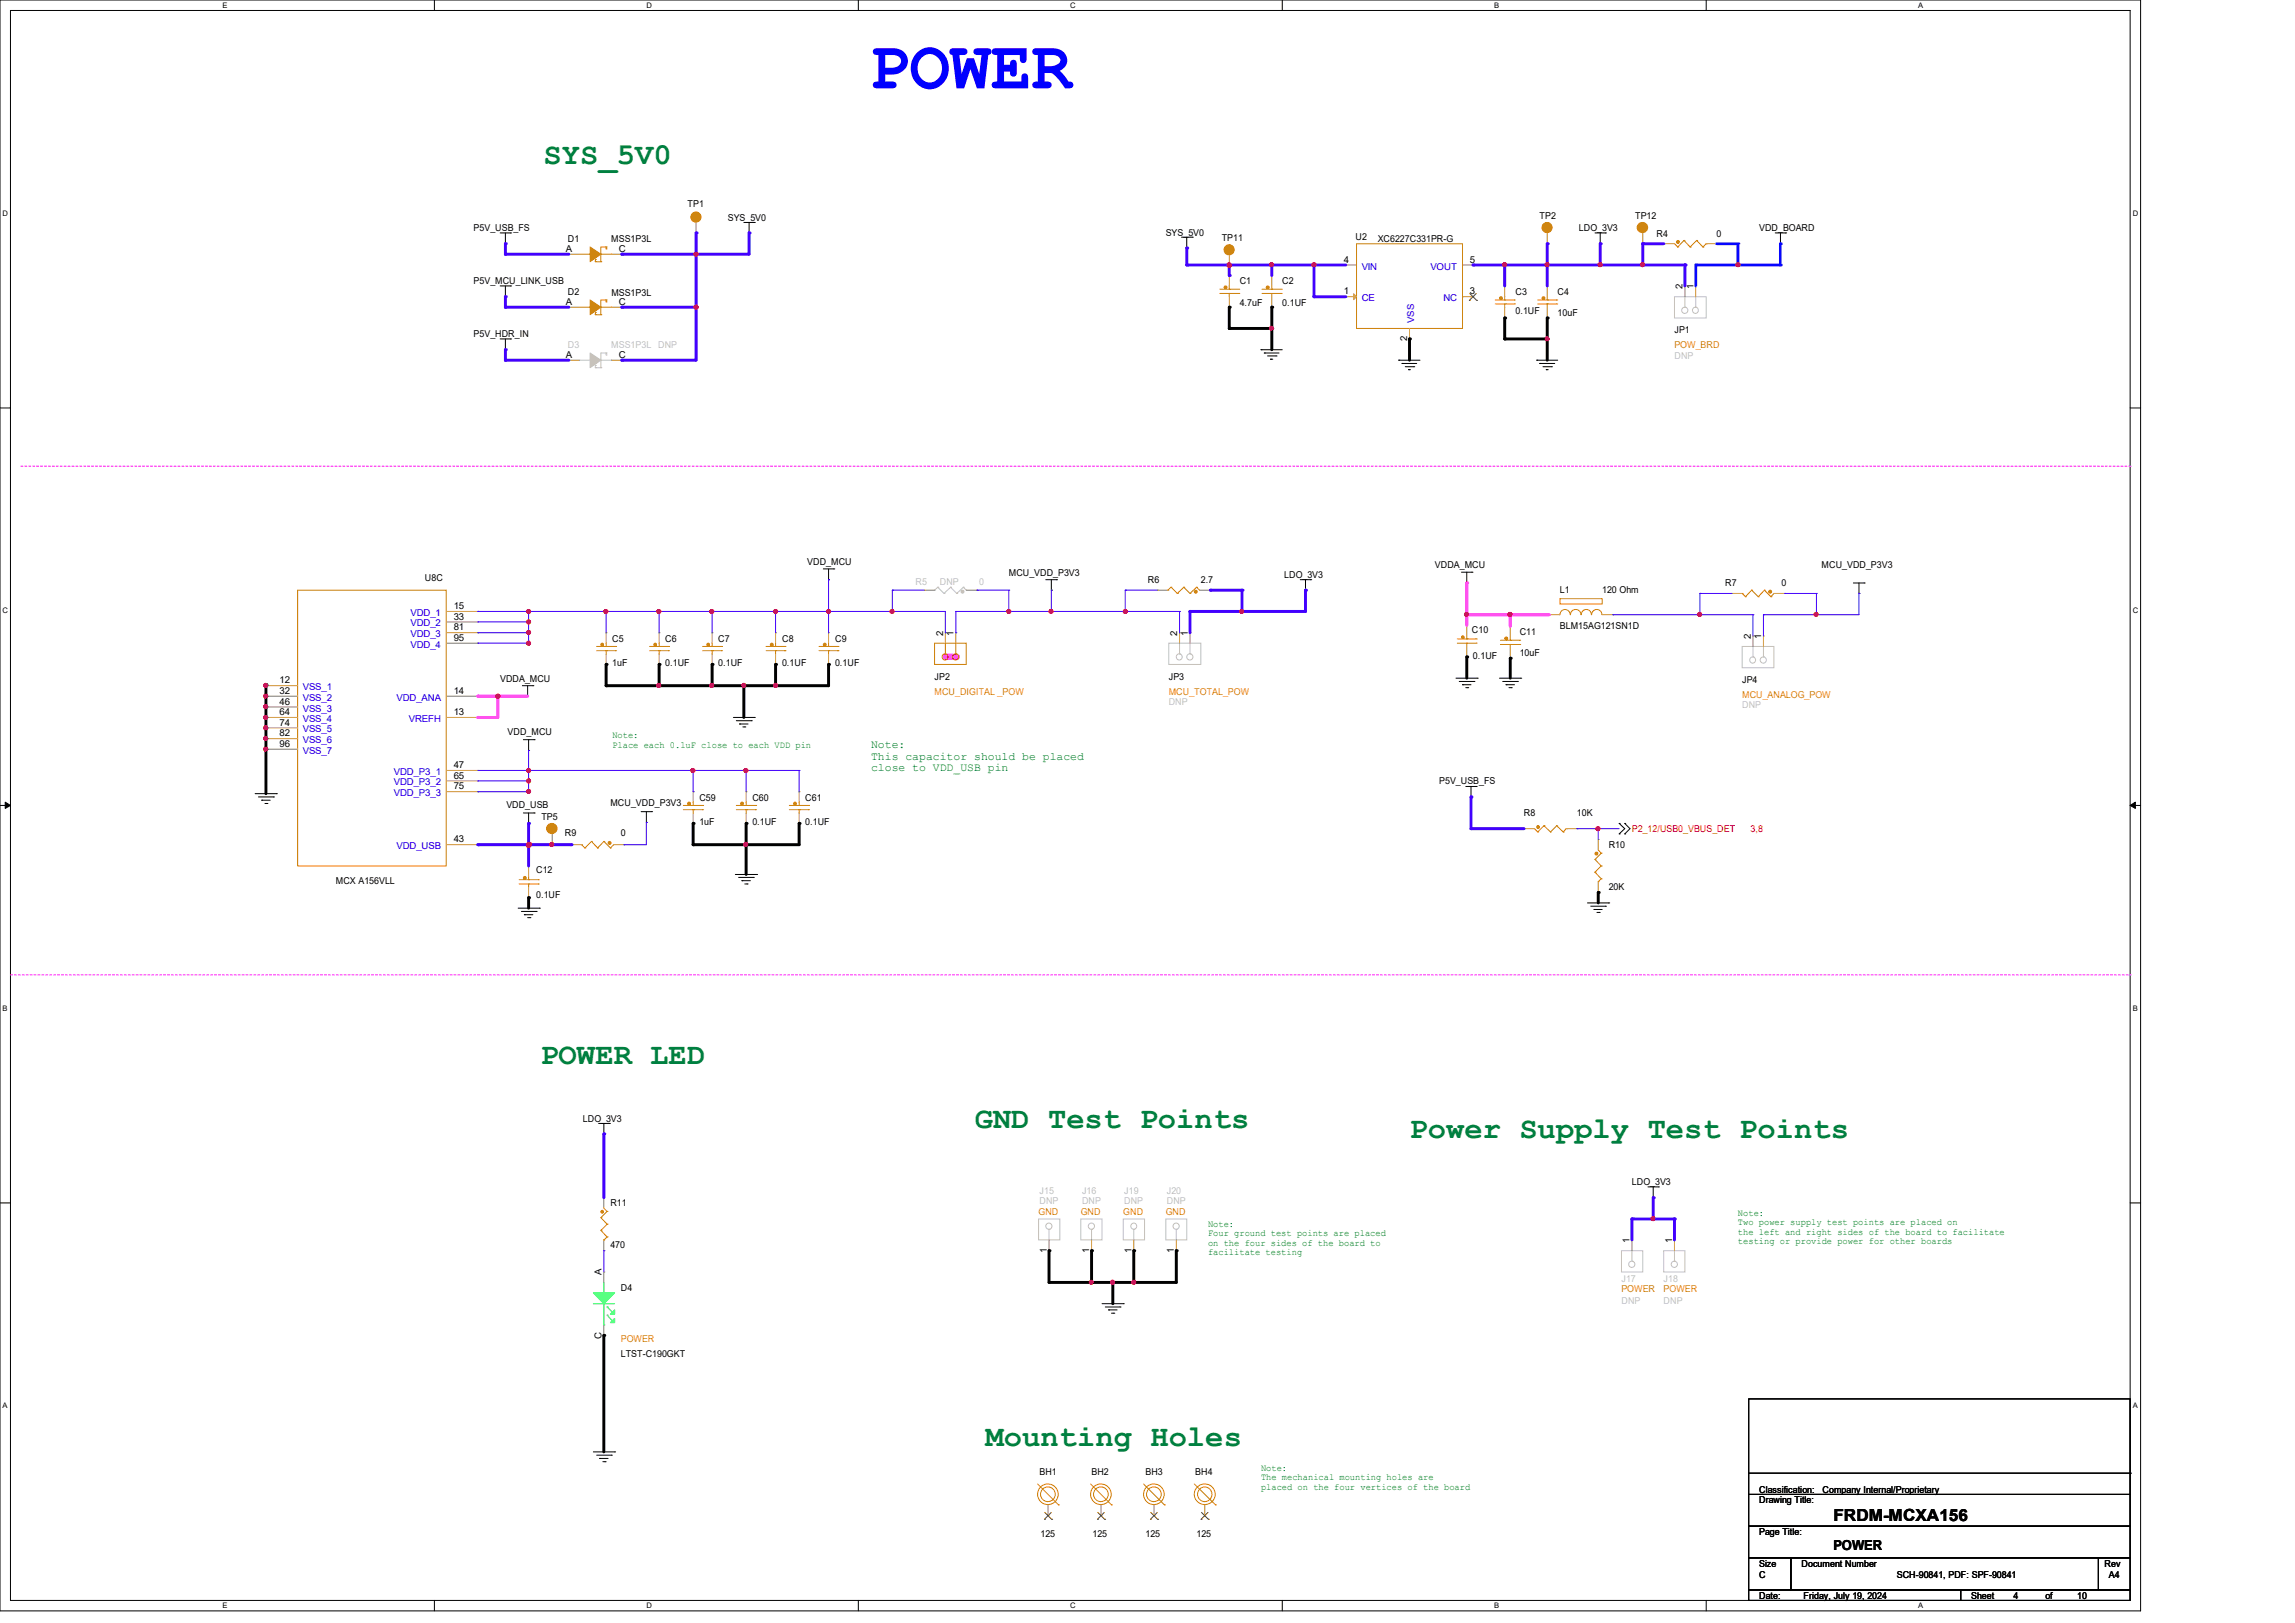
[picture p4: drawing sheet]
<svg xmlns="http://www.w3.org/2000/svg" width="297mm" height="210mm" viewBox="0 0 297 210" stroke-linecap="round" stroke-linejoin="round" font-family="sans-serif">
<defs><g id="words">
<text font-size="8.8" fill="#00f" x="112.4" y="11.4">POWER</text>
<g font-size="3.9" fill="#008040">
<text x="70.4" y="21.3">SYS_5V0</text>
<text x="69.9" y="137.7">POWER LED</text>
<text x="126.2" y="145.9">GND Test Points</text>
<text x="182.4" y="147.3">Power Supply Test Points</text>
<text x="127.6" y="187.1">Mounting Holes</text>
</g>
<text font-size="2.2" x="237.3" y="196.8">FRDM-MCXA156</text>
<text font-size="1.8" x="237.3" y="200.5">POWER</text>
<g font-size="1.5" fill="#008000">
<text x="112.7" y="96.8">Note:</text>
<text x="112.7" y="98.3">This capacitor should be placed</text>
<text x="112.7" y="99.8">close to VDD_USB pin</text>
</g>
<g font-size="1.2">
<text x="61.3" y="29.9">P5V_USB_FS</text>
<text x="89" y="26.8">TP1</text>
<text x="94.2" y="28.6">SYS_5V0</text>
<text x="199.3" y="28.3">TP2</text>
<text x="204.3" y="29.9">LDO_3V3</text>
<text x="211.6" y="28.3">TP12</text>
<text x="227.7" y="29.9">VDD_BOARD</text>
<text x="73.2" y="32.6">A</text>
<text x="73.5" y="31.3">D1</text>
<text x="79.1" y="31.3">MSS1P3L</text>
<text x="80.1" y="32.6">C</text>
<text x="150.9" y="30.5">SYS_5V0</text>
<text x="158.1" y="31.2">TP11</text>
<text x="173.9" y="34">4</text>
<text x="175.4" y="31">U2</text>
<text x="178.3" y="31.3">XC6227C331PR-G</text>
<text x="190.2" y="34">5</text>
<text x="214.4" y="30.6">R4</text>
<text x="222.2" y="30.6">0</text>
<text x="61.3" y="36.8">P5V_MCU_LINK_USB</text>
<text x="73.2" y="39.5">A</text>
<text x="73.5" y="38.1">D2</text>
<text x="79.1" y="38.3">MSS1P3L</text>
<text x="80.1" y="39.5">C</text>
<text x="160.4" y="36.8">C1</text>
<text x="160.4" y="39.5">4.7uF</text>
<text x="165.9" y="36.8">C2</text>
<text x="165.9" y="39.5">0.1UF</text>
<text x="173.9" y="38.1">1</text>
<text x="190.2" y="38.1">3</text>
<text x="196.1" y="38.1">C3</text>
<text x="196.1" y="40.6">0.1UF</text>
<text x="201.6" y="38.1">C4</text>
<text x="201.6" y="40.9">10uF</text>
<text x="217.8" y="37.4" transform="rotate(-90 217.8 37.4)">2</text>
<text x="219.2" y="37.4" transform="rotate(-90 219.2 37.4)">1</text>
<text x="61.3" y="43.6">P5V_HDR_IN</text>
<text x="73.2" y="46.3">A</text>
<text x="80.1" y="46.3">C</text>
<text x="182.1" y="44.2" transform="rotate(-90 182.1 44.2)">2</text>
<text x="216.7" y="43.1">JP1</text>
<text x="55" y="75.2">U8C</text>
<text x="104.5" y="73.2">VDD_MCU</text>
<text x="130.6" y="74.5">MCU_VDD_P3V3</text>
<text x="148.5" y="75.5">R6</text>
<text x="155.4" y="75.5">2.7</text>
<text x="166.2" y="74.8">LDO_3V3</text>
<text x="185.7" y="73.5">VDDA_MCU</text>
<text x="201.9" y="76.7">L1</text>
<text x="207.3" y="76.7">120 Ohm</text>
<text x="223.3" y="75.9">R7</text>
<text x="230.5" y="75.9">0</text>
<text x="235.7" y="73.5">MCU_VDD_P3V3</text>
<text x="58.7" y="78.8">15</text>
<text x="58.7" y="80.2">33</text>
<text x="58.7" y="81.6">81</text>
<text x="58.7" y="82.9">95</text>
<text x="79.2" y="83">C5</text>
<text x="86.1" y="83">C6</text>
<text x="93" y="83">C7</text>
<text x="101.2" y="83">C8</text>
<text x="108.1" y="83">C9</text>
<text x="122" y="82.3" transform="rotate(-90 122 82.3)">2</text>
<text x="123.4" y="82.3" transform="rotate(-90 123.4 82.3)">1</text>
<text x="152.4" y="82.3" transform="rotate(-90 152.4 82.3)">2</text>
<text x="153.7" y="82.3" transform="rotate(-90 153.7 82.3)">1</text>
<text x="190.5" y="81.9">C10</text>
<text x="196.7" y="82.2">C11</text>
<text x="201.9" y="81.4">BLM15AG121SN1D</text>
<text x="226.6" y="82.7" transform="rotate(-90 226.6 82.7)">2</text>
<text x="227.9" y="82.7" transform="rotate(-90 227.9 82.7)">1</text>
<text x="36.2" y="88.4">12</text>
<text x="36.2" y="89.8">32</text>
<text x="58.7" y="89.8">14</text>
<text x="64.7" y="88.2">VDDA_MCU</text>
<text x="79.2" y="86.1">1uF</text>
<text x="86.1" y="86.1">0.1UF</text>
<text x="93" y="86.1">0.1UF</text>
<text x="101.2" y="86.1">0.1UF</text>
<text x="108.1" y="86.1">0.1UF</text>
<text x="120.9" y="88">JP2</text>
<text x="151.3" y="88">JP3</text>
<text x="190.6" y="85.2">0.1UF</text>
<text x="196.7" y="84.9">10uF</text>
<text x="225.5" y="88.3">JP4</text>
<text x="36.2" y="91.2">46</text>
<text x="36.2" y="92.5">64</text>
<text x="36.2" y="93.9">74</text>
<text x="36.2" y="95.3">82</text>
<text x="58.7" y="92.5">13</text>
<text x="65.7" y="95.1">VDD_MCU</text>
<text x="36.2" y="96.6">96</text>
<text x="58.7" y="99.4">47</text>
<text x="58.7" y="100.8">65</text>
<text x="186.3" y="101.5">P5V_USB_FS</text>
<text x="58.7" y="102.1">75</text>
<text x="65.5" y="104.6">VDD_USB</text>
<text x="70.1" y="106">TP5</text>
<text x="79" y="104.3">MCU_VDD_P3V3</text>
<text x="90.5" y="103.6">C59</text>
<text x="90.5" y="106.7">1uF</text>
<text x="97.4" y="103.6">C60</text>
<text x="97.4" y="106.7">0.1UF</text>
<text x="104.2" y="103.6">C61</text>
<text x="104.2" y="106.7">0.1UF</text>
<text x="197.2" y="105.6">R8</text>
<text x="204.1" y="105.6">10K</text>
<text x="58.7" y="109">43</text>
<text x="69.4" y="113">C12</text>
<text x="73.1" y="108.1">R9</text>
<text x="80.3" y="108.1">0</text>
<text x="208.2" y="109.8">R10</text>
<text x="43.5" y="114.4">MCX A156VLL</text>
<text x="69.4" y="116.2">0.1UF</text>
<text x="208.2" y="115.2">20K</text>
<text x="75.4" y="145.2">LDO_3V3</text>
<text x="79" y="156">R11</text>
<text x="211.2" y="153.4">LDO_3V3</text>
<text x="79" y="161.5">470</text>
<text x="210.9" y="160.9" transform="rotate(-90 210.9 160.9)">1</text>
<text x="216.4" y="160.9" transform="rotate(-90 216.4 160.9)">1</text>
<text x="77.9" y="165" transform="rotate(-90 77.9 165)">A</text>
<text x="80.3" y="167.1">D4</text>
<text x="135.5" y="162.1" transform="rotate(-90 135.5 162.1)">1</text>
<text x="141" y="162.1" transform="rotate(-90 141 162.1)">1</text>
<text x="146.4" y="162.1" transform="rotate(-90 146.4 162.1)">1</text>
<text x="151.9" y="162.1" transform="rotate(-90 151.9 162.1)">1</text>
<text x="77.9" y="173.3" transform="rotate(-90 77.9 173.3)">C</text>
<text x="80.3" y="175.6">LTST-C190GKT</text>
<text x="134.5" y="190.8">BH1</text>
<text x="141.3" y="190.8">BH2</text>
<text x="148.2" y="190.8">BH3</text>
<text x="154.7" y="190.8">BH4</text>
<text x="227.7" y="194.5">Drawing Title:</text>
<text x="227.7" y="193.2">Classification:</text>
<text x="235.9" y="193.2">Company Internal/Proprietary</text>
<text x="134.7" y="198.9">125</text>
<text x="141.4" y="198.9">125</text>
<text x="148.2" y="198.9">125</text>
<text x="154.9" y="198.9">125</text>
<text x="227.7" y="202.7">Size</text>
<text x="227.7" y="198.6">Page Title:</text>
<text x="233.2" y="202.7">Document Number</text>
<text x="272.4" y="202.7">Rev</text>
<text x="227.7" y="206.9">Date:</text>
<text x="227.7" y="204.1">C</text>
<text x="233.4" y="206.9">Friday, July 19, 2024</text>
<text x="245.5" y="204.1">SCH-90841, PDF: SPF-90841</text>
<text x="255.1" y="206.9">Sheet</text>
<text x="260.6" y="206.9">4</text>
<text x="264.7" y="206.9">of</text>
<text x="268.8" y="206.9">10</text>
<text x="272.9" y="204.1">A4</text>
</g>
<g font-size="1.2" fill="#00c">
<text x="176.2" y="34.9">VIN</text>
<text x="185.1" y="34.9">VOUT</text>
<text x="176.2" y="39">CE</text>
<text x="183" y="41.8" transform="rotate(-90 183 41.8)">VSS</text>
<text x="186.8" y="39">NC</text>
<text x="53.1" y="79.7">VDD_1</text>
<text x="53.1" y="81.1">VDD_2</text>
<text x="53.1" y="82.5">VDD_3</text>
<text x="53.1" y="83.8">VDD_4</text>
<text x="39.2" y="89.3">VSS_1</text>
<text x="39.2" y="90.7">VSS_2</text>
<text x="39.2" y="92.1">VSS_3</text>
<text x="39.2" y="93.4">VSS_4</text>
<text x="39.2" y="94.8">VSS_5</text>
<text x="51.3" y="90.7">VDD_ANA</text>
<text x="52.9" y="93.4">VREFH</text>
<text x="39.2" y="96.2">VSS_6</text>
<text x="39.2" y="97.5">VSS_7</text>
<text x="51" y="100.3">VDD_P3_1</text>
<text x="51" y="101.6">VDD_P3_2</text>
<text x="51" y="103">VDD_P3_3</text>
<text x="51.3" y="109.9">VDD_USB</text>
</g>
<g font-size="1.2" fill="#c0c0c0">
<text x="73.5" y="45">D3</text>
<text x="79.1" y="45">MSS1P3L</text>
<text x="85.2" y="45">DNP</text>
<text x="216.7" y="46.4">DNP</text>
<text x="118.5" y="75.7">R5</text>
<text x="121.6" y="75.7">DNP</text>
<text x="126.7" y="75.7">0</text>
<text x="151.3" y="91.2">DNP</text>
<text x="225.5" y="91.7">DNP</text>
<text x="134.5" y="154.5">J15</text>
<text x="134.5" y="155.8">DNP</text>
<text x="140" y="154.5">J16</text>
<text x="140" y="155.8">DNP</text>
<text x="145.5" y="154.5">J19</text>
<text x="145.5" y="155.8">DNP</text>
<text x="151" y="154.5">J20</text>
<text x="151" y="155.8">DNP</text>
<text x="209.8" y="165.9">J17</text>
<text x="215.3" y="165.9">J18</text>
<text x="209.8" y="168.7">DNP</text>
<text x="215.3" y="168.7">DNP</text>
</g>
<g font-size="1.2" fill="#ff8000">
<text x="216.7" y="45">POW_BRD</text>
<text x="120.9" y="89.9">MCU_DIGITAL _POW</text>
<text x="151.3" y="89.9">MCU_TOTAL_POW</text>
<text x="225.5" y="90.3">MCU_ANALOG_POW</text>
<text x="134.4" y="157.2">GND</text>
<text x="139.9" y="157.2">GND</text>
<text x="145.4" y="157.2">GND</text>
<text x="150.9" y="157.2">GND</text>
<text x="209.8" y="167.2">POWER</text>
<text x="215.3" y="167.2">POWER</text>
<text x="80.3" y="173.7">POWER</text>
</g>
<g font-size="1.2" fill="#008000">
<text x="79.2" y="95.5">Note:</text>
<text x="79.2" y="96.7">Place each 0.1uF close to each VDD pin</text>
<text x="156.3" y="158.7">Note:</text>
<text x="156.3" y="160">Four ground test points are placed</text>
<text x="156.3" y="161.2">on the four sides of the board to</text>
<text x="224.9" y="157.4">Note:</text>
<text x="224.9" y="158.6">Two power supply test points are placed on</text>
<text x="224.9" y="159.8">the left and right sides of the board to facilitate</text>
<text x="224.9" y="161">testing or provide power for other boards</text>
<text x="156.3" y="162.4">facilitate testing</text>
<text x="163.2" y="190.3">Note:</text>
<text x="163.2" y="191.5">The mechanical mounting holes are</text>
<text x="163.2" y="192.7">placed on the four vertices of the board</text>
</g>
<g font-size="1.2" fill="#f00">
<text x="211.2" y="107.7">P2_12/USB0_VBUS_DET</text>
<text x="226.6" y="107.7">3,8</text>
</g>
<g font-size="1">
<text x="28.8" y="1">E</text>
<text x="83.7" y="1">D</text>
<text x="138.5" y="1">C</text>
<text x="193.4" y="1">B</text>
<text x="248.2" y="1">A</text>
<text x=".3" y="27.9">D</text>
<text x="276" y="27.9">D</text>
<text x=".3" y="79.4">C</text>
<text x="276" y="79.4">C</text>
<text x=".3" y="130.8">B</text>
<text x="276" y="130.8">B</text>
<text x=".3" y="182.2">A</text>
<text x="276" y="182.2">A</text>
<text x="28.8" y="208.1">E</text>
<text x="83.7" y="208.1">D</text>
<text x="138.5" y="208.1">C</text>
<text x="193.4" y="208.1">B</text>
<text x="248.2" y="208.1">A</text>
</g>
</g></defs>
<path d="M0 0h277v208.4h-277zM1.4 1.4h274.3v205.7h-274.3z" fill="none" stroke="#000" stroke-width=".13"/>
<g fill="#fff">
<path d="M28.8 .1h.6v1.1h-.6z"/>
<path d="M28.8 207.2h.6v1.1h-.6z"/>
</g>
<path d="M56.2 0v1.4M56.2 207.1v1.3" fill="none" stroke="#000" stroke-width=".13"/>
<g fill="#fff">
<path d="M83.7 .1h.7v1.1h-.7z"/>
<path d="M83.7 207.2h.7v1.1h-.7z"/>
</g>
<path d="M111.1 0v1.4M111.1 207.1v1.3" fill="none" stroke="#000" stroke-width=".13"/>
<g fill="#fff">
<path d="M138.5 .1h.7v1.1h-.7z"/>
<path d="M138.5 207.2h.7v1.1h-.7z"/>
</g>
<path d="M165.9 0v1.4M165.9 207.1v1.3" fill="none" stroke="#000" stroke-width=".13"/>
<g fill="#fff">
<path d="M193.4 .1h.6v1.1h-.6z"/>
<path d="M193.4 207.2h.6v1.1h-.6z"/>
</g>
<path d="M220.8 0v1.4M220.8 207.1v1.3" fill="none" stroke="#000" stroke-width=".13"/>
<g fill="#fff">
<path d="M248.2 .1h.7v1.1h-.7z"/>
<path d="M248.2 207.2h.7v1.1h-.7z"/>
<path d="M.3 27.1h.8v1.1h-.8z"/>
<path d="M276 27.1h.7v1.1h-.7z"/>
<path d="M.3 78.5h.8v1.1h-.8z"/>
<path d="M276 78.5h.7v1.1h-.7z"/>
</g>
<path d="M0 52.8h1.4M275.7 52.8h1.3" fill="none" stroke="#000" stroke-width=".13"/>
<g fill="#fff">
<path d="M.3 129.9h.7v1.1h-.7z"/>
<path d="M276 129.9h.6v1.1h-.6z"/>
</g>
<path d="M0 104.2h1.4M275.7 104.2h1.3" fill="none" stroke="#000" stroke-width=".13"/>
<path d="M.7 103.8l.7 .4-.7 .4zM275.7 104.2l.7-.4v.8z" fill="#000" stroke="#000" stroke-width=".13"/>
<g fill="#fff">
<path d="M.3 181.4h.7v1.1h-.7z"/>
<path d="M276 181.4h.6v1.1h-.6z"/>
</g>
<path d="M0 155.7h1.4M275.7 155.7h1.3" fill="none" stroke="#000" stroke-width=".13"/>
<path d="M2.7 60.3h273M275.7 60.3h.1M1.4 126.2h274.3M275.7 126.2h.1" fill="none" stroke="#f0f" stroke-width=".13" stroke-dasharray=".3"/>
<path d="M122.3 85h1.4" fill="none" stroke="#f0f" stroke-width=".8"/>
<circle cx="123.7" cy="85" r=".4" fill="#f0f"/>
<g fill="none" stroke="#000" stroke-width=".13">
<path d="M64.7 30.1h1.4M64.7 37h1.4M65.4 31.5h.1M65.4 38.4h.1M65.4 30.1v1.4M65.4 37v1.4M66.1 30.1h.1M66.1 37h.1M96.3 28.8h1.3M96.9 30.1h.1M96.9 28.8v1.3M97.6 28.8h.1"/>
<path d="M152.9 30.7h1.4M153.6 32.1h.1M153.6 30.7v1.4M154.3 30.7h.1M206.4 30.1h1.4M207.1 31.5h.1M207.1 30.1v1.4M207.8 30.1h.1M229.7 30.1h1.4M230.4 31.5h.1M230.4 30.1v1.4M231.1 30.1h.1"/>
<path d="M64.7 43.9h1.4M65.4 45.3h.1M65.4 43.9v1.4M66.1 43.9h.1M163.2 45.3h.1M163.2 45.3h2.7M163.6 45.7h.1M163.6 45.7h1.9M164 46.1h1.1M164.4 46.5h.1M164.4 46.5h.3M165.1 46.1h.1"/>
<path d="M181 46.6h.1M181 46.6h2.8M181.4 47h.1M181.4 47h1.9M181.9 47.5h1.1M182.3 47.8h.1M182.3 47.8h.2M183 47.5h.1M198.9 46.6h.1M198.9 46.6h2.7M199.3 47h.1M199.3 47h1.9"/>
<path d="M199.7 47.5h1.1M200.1 47.8h.1M200.1 47.8h.3M200.8 47.5h.1M106.6 73.6h1.3M107.2 75h.1M107.2 73.6v1.4M107.9 73.6h.1M135.3 75h1.4M136.1 76.4h.1M136.1 75v1.4M136.7 75h.1"/>
<path d="M168.3 75h1.3M169 76.4h.1M169 75v1.4M169.6 75h.1M189.1 74h1.4M189.8 75.4h.1M189.8 74v1.4M190.5 74h.1M239.9 75.4h1.4M240.6 76.8h.1M240.6 75.4v1.4M241.3 75.4h.1"/>
<path d="M67.6 88.7h1.4M67.7 95.7h1.4M68.3 90.1h.1M68.3 88.7v1.4M68.4 97.1h.1M68.4 95.7v1.4M69 88.7h.1M69.1 95.7h.1M94.9 92.8h2.7M95.3 93.3h1.9M95.7 93.7h.1M95.7 93.7h1.1"/>
<path d="M96.1 94.1h.3M96.4 94.1h.1M97.2 93.3h.1M97.6 92.8h.1M188.4 87.8h2.8M188.8 88.2h2M189.3 88.6h.1M189.3 88.6h1.1M189.7 89h.2M189.9 89h.1M190.8 88.2h.1M191.2 87.8h.1"/>
<path d="M194.1 87.8h2.7M194.5 88.2h1.9M194.9 88.6h.1M194.9 88.6h1.1M195.3 89h.3M195.6 89h.1M196.4 88.2h.1M196.8 87.8h.1M33 102.7h2.8M33.4 103.1h2M33.9 103.5h.1M33.9 103.5h1.1"/>
<path d="M34.3 104h.2M34.5 104h.1M35.4 103.1h.1M35.8 102.7h.1M67.1 117.5h2.7M67.5 117.9h1.9M67.7 105.2h1.4M67.9 118.4h.1M67.9 118.4h1.1M68.3 118.7h.3M68.4 106.6h.1M68.4 105.2v1.4"/>
<path d="M68.6 118.7h.1M69.1 105.2h.1M69.4 117.9h.1M69.8 117.5h.1M83 105h1.3M83.7 106.4h.1M83.7 105v1.4M84.3 105h.1M95.2 113.2h2.7M95.6 113.5h1.9M96 114h.1M96 114h1.1"/>
<path d="M96.4 114.4h.3M96.7 114.4h.1M97.5 113.5h.1M97.9 113.2h.1M189.7 101.8h1.4M190.4 103.1h.1M190.4 101.8v1.3M191.1 101.8h.1M205.4 116.8h2.8M205.9 117.3h1.9M206.3 117.7h.1M206.3 117.7h1"/>
<path d="M206.7 118.1h.3M207 118.1h.1M207.8 117.3h.1M208.2 116.8h.1M209.5 107.9h.1M209.5 106.6h.1M209.5 106.6l.8 .6-.8 .7M210.3 106.6h.1M210.3 107.9h.1M210.3 106.6l.6 .6-.6 .7M77.5 145.4h1.4M78.1 146.7h.1"/>
<path d="M78.1 145.4v1.3M78.9 145.4h.1M213.3 153.6h1.3M214 155h.1M214 153.6v1.4M214.6 153.6h.1M142.6 168.7h2.8M143 169.1h1.9M143.5 169.5h.1M143.5 169.5h1.1M143.8 169.9h.3M144.1 169.9h.1"/>
<path d="M144.9 169.1h.1M145.4 168.7h.1M76.8 187.9h2.7M77.2 188.3h1.9M77.6 188.7h.1M77.6 188.7h1.1M78 189.1h.3M78.3 189.1h.1M79.1 188.3h.1M79.5 187.9h.1M226.3 193.4h49.4v4.1h-49.4zM226.3 197.5h49.4v4.1h-49.4z"/>
<path d="M226.3 181h49.4v12.4h-49.4zM226.3 190.6h49.4M275.7 190.6h.1M226.3 201.6h5.5v4.1h-5.5zM226.3 205.7h27.4v1.4h-27.4zM231.8 201.6h39.8v4.1h-39.8zM253.7 205.7h22v1.4h-22zM271.6 201.6h4.1v4.1h-4.1z"/>
</g>
<g fill="none" stroke="#cc8006" stroke-width=".13">
<path d="M75 32.9h1.4M75 39.8h1.4M76.4 32.9h.1M76.4 39.8h.1M77 33.9h.1M77 33.6h.1M77 33.9h.8M77 33.6v.3M77.8 33.9h.1M77.8 32.9h1.3M77.8 39.8h1.3M78.4 32h.1"/>
<path d="M78.4 32.2h.1M78.4 38.8h.1M78.4 39.1h.1M78.4 32h-.6v1.9M78.4 38.8h-.6v1.9M78.4 32v.2M78.4 38.8v.3M79.1 32.9h.1M79.1 39.8h.1M157.9 38h2.4M157.9 37.4h2.4M159.1 38h.1"/>
<path d="M159.1 37.4h.1M159.1 37v.4M159.1 38v.4M160.3 38h.1M160.3 37.4h.1M163.3 38h2.5M163.3 37.4h2.5M164.6 38h.1M164.6 37.4h.1M164.6 37v.4M164.6 38v.4M165.8 38h.1"/>
<path d="M165.8 37.4h.1M175.6 31.5h13.7v11h-13.7zM193.5 39.3h2.5M193.5 38.8h2.5M194.7 39.3h.1M194.7 38.8h.1M194.7 38.4v.4M194.7 39.3v.5M196 39.3h.1M196 38.8h.1M199 39.3h2.5M199 38.8h2.5"/>
<path d="M200.2 39.3h.1M200.2 38.8h.1M200.2 38.4v.4M200.2 39.3v.5M201.5 39.3h.1M201.5 38.8h.1M216.7 31.5l.4 .5M217.1 32h.1M217.9 31.1h.1M217.9 31.1l-.8 .9M217.9 31.1l.8 .9M218.7 32h.1"/>
<path d="M219.6 31.1h.1M219.6 31.1l-.9 .9M219.6 31.1l.8 .9M220.4 32h.1M220.8 31.5h.1M220.8 31.5l-.4 .5M77 40.7h.1M77 40.4h.1M77 40.4v.3M77 40.7h.8M77.8 40.7h.1M38.5 76.4h19.2v35.7h-19.2z"/>
<path d="M151.1 76.4h.1M151.6 76h.1M151.6 76l.8 .8M151.6 76l-.5 .4M152.4 76.8h.1M153.2 76h.1M153.2 76l.8 .8M153.2 76l-.8 .8M154 76.8h.1M154.9 76h.1M154.9 76l.3 .4M154.9 76l-.9 .8"/>
<path d="M201.9 79.5a.66 .66 0 0 1 .6-.6 .66 .66 0 0 1 .7 .6M201.9 77.5h5.4v.6h-5.4zM203.2 79.5a.68 .68 0 0 1 .7-.6 .68 .68 0 0 1 .7 .6M204.6 79.5a.66 .66 0 0 1 .7-.6 .66 .66 0 0 1 .7 .6M206 79.5a.66 .66 0 0 1 .7-.6 .66 .66 0 0 1 .6 .6M225.5 76.8h.1M225.5 76.8l.4 .4M225.9 77.2h.1M226.7 76.4h.1M226.7 76.4l.8 .8M226.7 76.4l-.8 .8M227.5 77.2h.1"/>
<path d="M228.3 76.4h.1M228.3 76.4l.9 .8M228.3 76.4l-.8 .8M229.2 77.2h.1M229.6 76.8l-.4 .4M77.2 84.2h2.5M77.2 83.7h2.5M78.4 84.2h.1M78.4 83.7h.1M78.4 83.2v.5M78.4 84.2v.4M79.7 84.2h.1"/>
<path d="M79.7 83.7h.1M84.1 84.2h2.4M84.1 83.7h2.4M85.3 84.2h.1M85.3 83.7h.1M85.3 83.2v.5M85.3 84.2v.4M86.5 84.2h.1M86.5 83.7h.1M90.9 84.2h2.5M90.9 83.7h2.5M92.2 84.2h.1"/>
<path d="M92.2 83.7h.1M92.2 83.2v.5M92.2 84.2v.4M93.4 84.2h.1M93.4 83.7h.1M99.1 84.2h2.5M99.1 83.7h2.5M100.4 84.2h.1M100.4 83.7h.1M100.4 83.2v.5M100.4 84.2v.4M101.6 84.2h.1"/>
<path d="M101.6 83.7h.1M106 84.2h2.5M106 83.7h2.5M107.2 84.2h.1M107.2 83.7h.1M107.2 83.2v.5M107.2 84.2v.4M108.5 84.2h.1M108.5 83.7h.1M120.9 83.2h4.2v2.8h-4.2zM122.3 84.6h.1M122.3 83.2v1.4"/>
<path d="M123.7 84.6h.1M123.7 83.2v1.4M188.6 83.2h2.5M188.6 82.7h2.5M189.8 83.2h.1M189.8 82.7h.1M189.8 82.3v.4M189.8 83.2v.5M191.1 83.2h.1M191.1 82.7h.1M194.2 83.4h2.5M194.2 82.8h2.5"/>
<path d="M195.5 83.4h.1M195.5 82.8h.1M195.5 82.4v.4M195.5 83.4v.4M196.7 83.4h.1M196.7 82.8h.1M67.2 114.4h2.5M67.2 113.8h2.5M68.4 114.4h.1M68.4 113.8h.1M68.4 113.4v.4M68.4 114.4v.4"/>
<path d="M69.7 114.4h.1M69.7 113.8h.1M75.3 109.3h.1M75.3 109.3l.4 .4M75.7 109.7h.1M76.5 108.9h.1M76.5 108.9l.8 .8M76.5 108.9l-.8 .8M77.3 109.7h.1M78.1 108.9h.1M78.1 108.9l.9 .8M78.1 108.9l-.8 .8"/>
<path d="M79 109.7h.1M79.4 109.3l-.4 .4M88.4 104.8h2.5M88.4 104.2h2.5M89.7 104.8h.1M89.7 104.2h.1M89.7 103.8v.4M89.7 104.8v.4M90.9 104.8h.1M90.9 104.2h.1M95.3 104.8h2.5M95.3 104.2h2.5"/>
<path d="M96.6 104.8h.1M96.6 104.2h.1M96.6 103.8v.4M96.6 104.8v.4M97.8 104.8h.1M97.8 104.2h.1M102.2 104.8h2.4M102.2 104.2h2.4M103.4 104.8h.1M103.4 104.2h.1M103.4 103.8v.4M103.4 104.8v.4"/>
<path d="M104.6 104.8h.1M104.6 104.2h.1M198.6 107.2l.4 .5M199 107.7h.1M199.8 106.8h.1M199.8 106.8l-.8 .9M199.8 106.8l.9 .9M200.7 107.7h.1M201.5 106.8h.1M201.5 106.8l-.8 .9M201.5 106.8l.8 .9M202.3 107.7h.1"/>
<path d="M202.7 107.2h.1M202.7 107.2l-.4 .5M206.4 111.2h.1M206.4 112.9h.1M206.4 111.2l.8 .9M206.4 112.9l.8 .8M206.8 114.1h.1M206.8 110l.4 .4M207.2 110.4h.1M207.2 112.1h.1M207.2 113.7h.1M207.2 110.4l-.8 .8"/>
<path d="M207.2 112.1l-.8 .8M207.2 113.7l-.4 .4M77.8 157.6h.1M77.8 159.2h.1M77.8 157.6l.8 .8M77.8 159.2l.8 .9M78.1 156.3l.5 .5M78.6 156.8h.1M78.6 158.4h.1M78.6 156.8l-.8 .8M78.6 158.4l-.8 .8M78.1 160.4h.1"/>
<path d="M78.6 160.1h.1M78.6 160.1l-.5 .3M134.3 192l2.7 2.7M137 194.7h.1M141.1 192l2.7 2.7M143.8 194.7h.1M148 192l2.7 2.7M150.7 194.7h.1M154.6 192l2.7 2.7M157.3 194.7h.1"/>
<circle cx="122.3" cy="85" r=".39"/>
<circle cx="123.7" cy="85" r=".4"/>
<circle cx="135.6" cy="193.4" r="1.33"/>
<circle cx="135.6" cy="193.4" r=".95"/>
<circle cx="142.5" cy="193.4" r="1.33"/>
<circle cx="142.5" cy="193.4" r=".95"/>
<circle cx="149.3" cy="193.4" r="1.33"/>
<circle cx="149.3" cy="193.4" r=".95"/>
<circle cx="155.9" cy="193.4" r=".94"/>
<circle cx="155.9" cy="193.4" r="1.34"/>
</g>
<g fill="none" stroke="#a84" stroke-width=".13">
<path d="M73.6 32.9h.1M73.6 39.8h.1M73.6 32.9h1.4M73.6 39.8h1.4M79.1 32.9h1.4M79.1 39.8h1.4M80.5 32.9h.1M80.5 39.8h.1M90.1 30.1h.1M90.1 28.8v1.3M159.1 34.4h.1M159.1 35.6h.1"/>
<path d="M159.1 39.8h.1M159.1 33v1.4M159.1 35.6v1.4M159.1 38.4v1.4M164.6 35.6h.1M164.6 39.8h.1M164.6 35.6v1.4M164.6 38.4v1.4M174.2 38.4h.1M174.2 34.3h.1M174.2 38.4h1.4M174.2 34.3h1.4"/>
<path d="M189.3 38.4h1.3M189.3 34.3h1.3M190.6 38.4h.1M190.6 34.3h.1M194.7 37h.1M194.7 37v1.4M194.7 39.8v1.3M200.2 37h.1M200.2 31.5h.1M200.2 30.1v1.4M200.2 37v1.4M200.2 39.8v1.3"/>
<path d="M212.6 31.5h.1M212.6 30.1v1.4M215.3 31.5h.1M215.3 31.5h1.4M218.1 37h.1M218.1 37v1.4M219.5 37h.1M219.5 37v1.4M220.8 31.5h1.4M222.2 31.5h.1M73.6 46.6h.1M73.6 46.6h1.4"/>
<path d="M79.1 46.6h1.4M80.5 46.6h.1M182.4 43.9h.1M182.4 42.5v1.4M194.7 41.1h.1M200.2 41.1h.1M57.7 79.1h4.1M61.8 79.1h.1M119.6 76.4h.1M119.6 76.4h1.3M125.1 76.4h1.3M126.4 76.4h.1"/>
<path d="M149.8 76.4h.1M149.8 76.4h1.3M155.2 76.4h1.4M156.6 76.4h.1M200.5 79.5h.1M200.5 79.5h1.4M207.3 79.5h1.4M208.7 79.5h.1M224.1 76.8h.1M224.1 76.8h1.4M229.6 76.8h1.4M231 76.8h.1"/>
<path d="M34.4 88.7h.1M34.4 90.1h.1M34.4 91.5h.1M34.4 92.8h.1M34.4 94.2h.1M34.4 95.6h.1M34.4 96.9h.1M34.4 90.1h4.1M34.4 92.8h4.1M34.4 88.7h4.1M34.4 91.5h4.1M34.4 94.2h4.1"/>
<path d="M34.4 95.6h4.1M34.4 96.9h4.1M57.7 80.5h4.1M57.7 81.9h4.1M57.7 83.2h4.1M57.7 90.1h4.1M57.7 99.7h4.1M57.7 92.8h4.1M61.8 80.5h.1M61.8 81.9h.1M61.8 83.2h.1M61.8 90.1h.1"/>
<path d="M61.8 99.7h.1M61.8 92.8h.1M78.4 81.9h.1M78.4 86h.1M78.4 81.9v1.3M78.4 84.6v1.4M85.3 81.9h.1M85.3 86h.1M85.3 81.9v1.3M85.3 84.6v1.4M92.2 81.9h.1M92.2 86h.1"/>
<path d="M92.2 81.9v1.3M92.2 84.6v1.4M100.4 81.9h.1M100.4 86h.1M100.4 81.9v1.3M100.4 84.6v1.4M107.2 81.9h.1M107.2 86h.1M107.2 81.9v1.3M107.2 84.6v1.4M122.3 81.9h.1M122.3 81.9v1.3"/>
<path d="M123.7 81.9h.1M123.7 81.9v1.3M152.7 81.9h.1M152.7 81.9v1.3M154 81.9h.1M154 81.9v1.3M189.8 80.9h.1M189.8 85h.1M189.8 80.9v1.4M189.8 83.7v1.3M195.5 81h.1M195.5 85.2h.1"/>
<path d="M195.5 81v1.4M195.5 83.8v1.4M226.9 82.3h.1M226.9 82.3v1.4M228.2 82.3h.1M228.2 82.3v1.4M57.7 101h4.1M57.7 102.4h4.1M57.7 109.3h4.1M61.8 101h.1M61.8 102.4h.1M61.8 109.3h.1"/>
<path d="M68.4 112.1h.1M68.4 116.2h.1M68.4 112.1v1.3M68.4 114.8v1.4M71.5 109.3h.1M71.5 107.9v1.4M73.9 109.3h.1M73.9 109.3h1.4M79.4 109.3h1.4M80.8 109.3h.1M89.7 102.4h.1M89.7 106.6h.1"/>
<path d="M89.7 102.4v1.4M89.7 105.2v1.4M96.6 102.4h.1M96.6 106.6h.1M96.6 102.4v1.4M96.6 105.2v1.4M103.4 102.4h.1M103.4 106.6h.1M103.4 102.4v1.4M103.4 105.2v1.4M197.2 107.2h.1M197.2 107.2h1.4"/>
<path d="M202.7 107.2h1.4M204.1 107.2h.1M206.8 108.6h.1M206.8 115.5h.1M206.8 108.6v1.4M206.8 114.1v1.4M78.1 155h.1M78.1 155v1.3M78.1 161.8h.1M78.1 164.6h.1M78.1 172.8h.1M78.1 160.4v1.4"/>
<path d="M78.1 164.6v1.3M78.1 171.4v1.4M135.8 161.8h.1M135.8 160.4v1.4M141.3 161.8h.1M141.3 160.4v1.4M146.7 161.8h.1M146.7 160.4v1.4M152.2 161.8h.1M152.2 160.4v1.4M211.2 160.4h.1M211.2 160.4v1.4"/>
<path d="M216.7 160.4h.1M216.7 160.4v1.4M135.6 196.1h.1M135.6 194.7v1.4M142.5 196.1h.1M142.5 194.7v1.4M149.4 196.1h.1M149.4 194.7v1.4M155.9 196.1h.1M155.9 194.7v1.4"/>
</g>
<g fill="none" stroke="#804000" stroke-width=".13">
<path d="M190.2 38.9h.1M190.2 38l.9 .9M191.1 38l-.9 .9M191.1 38.9h.1M135.2 196.6h.1M135.2 195.7l.9 .9M136.1 195.7l-.9 .9M136.1 196.6h.1M142 196.6h.1M142.1 195.7l.9 .9M142.9 195.7l-.9 .9M143 196.6h.1"/>
<path d="M148.9 196.6h.1M148.9 195.7l.9 .9M149.8 195.7l-.9 .9M149.8 196.6h.1M155.4 196.6h.1M155.5 195.7l.9 .9M156.3 195.7l-.9 .9M156.4 196.6h.1"/>
</g>
<g fill="#cc8006" stroke="#cc8006" stroke-width=".13">
<path d="M76.4 32l1.4 .9-1.4 1z" fill-rule="evenodd"/>
<path d="M76.4 38.8l1.4 1-1.4 .9z" fill-rule="evenodd"/>
<circle cx="194.9" cy="82.6" r=".19"/>
<circle cx="212.6" cy="29.4" r=".67"/>
<circle cx="99.9" cy="83.4" r=".19"/>
<circle cx="159.1" cy="32.3" r=".66"/>
<circle cx="158.6" cy="37.2" r=".19"/>
<circle cx="229.1" cy="76.6" r=".19"/>
<circle cx="106.7" cy="83.4" r=".19"/>
<circle cx="164.1" cy="37.2" r=".19"/>
<circle cx="96" cy="104" r=".19"/>
<circle cx="206.6" cy="110.4" r=".19"/>
<circle cx="71.4" cy="107.2" r=".67"/>
<circle cx="77.9" cy="156.8" r=".18"/>
<circle cx="217.1" cy="31.3" r=".19"/>
<circle cx="67.9" cy="113.6" r=".19"/>
<circle cx="199.7" cy="38.6" r=".19"/>
<circle cx="77.9" cy="83.4" r=".18"/>
<circle cx="78.9" cy="109.1" r=".19"/>
<circle cx="154.7" cy="76.6" r=".19"/>
<circle cx="89.2" cy="104" r=".19"/>
<circle cx="90.1" cy="28.1" r=".66"/>
<circle cx="189.3" cy="82.5" r=".18"/>
<circle cx="84.8" cy="83.4" r=".18"/>
<circle cx="200.2" cy="29.4" r=".66"/>
<circle cx="199" cy="107" r=".18"/>
<circle cx="102.9" cy="104" r=".19"/>
<circle cx="91.6" cy="83.4" r=".18"/>
<circle cx="194.2" cy="38.6" r=".19"/>
</g>
<g fill="none" stroke="#c0c0c0" stroke-width=".13">
<path d="M216.7 38.4h4.1v2.7h-4.1zM218.1 39.8h.1M218.1 38.4v1.4M219.5 39.8h.1M219.5 38.4v1.4M75 46.6h1.4M76.4 46.6h.1M77 47.6h.1M77 47.3h.1M77 47.6h.8M77 47.3v.3M77.8 47.6h.1"/>
<path d="M77.8 46.6h1.3M78.4 45.7h.1M78.4 45.9h.1M78.4 45.7h-.6v1.9M78.4 45.7v.2M79.1 46.6h.1M120.9 76.4h.1M121.4 76h.1M121.4 76l.8 .8M121.4 76l-.5 .4M122.2 76.8h.1M123 76h.1"/>
<path d="M123 76l.8 .8M123 76l-.8 .8M123.8 76.8h.1M124.7 76h.1M124.7 76l.4 .4M124.7 76l-.9 .8M151.3 83.2h4.1v2.8h-4.1zM152.7 84.6h.1M152.7 83.2v1.4M154 84.6h.1M154 83.2v1.4M225.5 83.7h4.1v2.7h-4.1z"/>
<path d="M226.9 85h.1M226.9 83.7v1.3M228.2 85h.1M228.2 83.7v1.3M134.4 157.7h2.8v2.7h-2.8zM135.8 159.1h.1M135.8 159.1v1.3M139.9 157.7h2.7v2.7h-2.7zM141.3 159.1h.1M141.3 159.1v1.3M145.4 157.7h2.7v2.7h-2.7zM146.7 159.1h.1"/>
<path d="M146.7 159.1v1.3M150.9 157.7h2.7v2.7h-2.7zM152.2 159.1h.1M152.2 159.1v1.3M209.8 161.8h2.8v2.8h-2.8zM211.2 163.2h.1M211.2 161.8v1.4M215.3 161.8h2.8v2.8h-2.8zM216.7 163.2h.1M216.7 161.8v1.4"/>
<circle cx="218" cy="40.2" r=".4"/>
<circle cx="219.4" cy="40.2" r=".39"/>
<circle cx="152.6" cy="85" r=".39"/>
<circle cx="154" cy="85" r=".4"/>
<circle cx="226.8" cy="85.4" r=".39"/>
<circle cx="228.2" cy="85.4" r=".4"/>
<circle cx="135.7" cy="158.7" r=".4"/>
<circle cx="141.2" cy="158.7" r=".4"/>
<circle cx="146.7" cy="158.7" r=".39"/>
<circle cx="152.2" cy="158.7" r=".4"/>
<circle cx="211.2" cy="163.6" r=".4"/>
<circle cx="216.7" cy="163.6" r=".4"/>
</g>
<g fill="#c0c0c0" stroke="#c0c0c0" stroke-width=".13">
<path d="M76.4 45.7l1.4 .9-1.4 1z" fill-rule="evenodd"/>
<circle cx="124.6" cy="76.6" r=".19"/>
</g>
<g fill="#00ff40" stroke="#00ff40" stroke-width=".13">
<path d="M76.8 167.3h2.7l-1.4 1.4z"/>
<path d="M79 170.1l.5-.6v.6z"/>
<path d="M79 171.2l.5-.6v.6z"/>
</g>
<path d="M76.8 168.7h.1M76.8 168.7h2.7M78.1 167.3h.1M78.1 171.4h.1M78.1 165.9v1.4M78.1 168.7v2.7M78.6 169.1h.1M78.6 170.2h.1M78.6 169.1l.6 .7M78.6 170.2l.6 .7" fill="none" stroke="#00ff40" stroke-width=".13"/>
<path d="M175.2 38l.4 .4-.4 .4z" fill="#a84" stroke="#a84" stroke-width=".13"/>
<path d="M80.5 32.9h9.6" fill="none" stroke="#4200ff" stroke-width=".38"/>
<circle cx="80.5" cy="32.9" r=".19" fill="#4200ff"/>
<g fill="#f00" stroke="#f00" stroke-width=".13">
<circle cx="90.1" cy="32.9" r=".25"/>
<circle cx="206.8" cy="107.2" r=".25"/>
</g>
<path d="M204.1 107.2h.1M204.1 107.2h5.4M206.8 107.2h.1M206.8 107.2v1.4" fill="none" stroke="#4200ff" stroke-width=".13"/>
<path d="M206.8 115.5v1.3" fill="none" stroke="#000" stroke-width=".38"/>
<circle cx="206.8" cy="115.5" r=".19" fill="#000"/>
<path d="M78.1 146.7v8.3" fill="none" stroke="#4200ff" stroke-width=".38"/>
<circle cx="78.1" cy="146.7" r=".19" fill="#4200ff"/>
<path d="M78.1 161.8h.1M78.1 161.8v2.8" fill="none" stroke="#4200ff" stroke-width=".13"/>
<path d="M78.1 172.8v15.1" fill="none" stroke="#000" stroke-width=".38"/>
<circle cx="78.1" cy="172.8" r=".19" fill="#000"/>
<path d="M65.4 31.5v1.4" fill="none" stroke="#4200ff" stroke-width=".38"/>
<circle cx="65.4" cy="31.5" r=".19" fill="#4200ff"/>
<path d="M65.4 32.9h8.2" fill="none" stroke="#4200ff" stroke-width=".38"/>
<circle cx="65.4" cy="32.9" r=".19" fill="#4200ff"/>
<path d="M65.4 39.8h8.2" fill="none" stroke="#4200ff" stroke-width=".38"/>
<circle cx="65.4" cy="39.8" r=".19" fill="#4200ff"/>
<path d="M80.5 39.8h9.6" fill="none" stroke="#4200ff" stroke-width=".38"/>
<circle cx="80.5" cy="39.8" r=".19" fill="#4200ff"/>
<path d="M65.4 38.4v1.4" fill="none" stroke="#4200ff" stroke-width=".38"/>
<circle cx="65.4" cy="38.4" r=".19" fill="#4200ff"/>
<path d="M90.1 32.9v6.9" fill="none" stroke="#4200ff" stroke-width=".38"/>
<circle cx="90.1" cy="32.9" r=".19" fill="#4200ff"/>
<path d="M190.4 107.2h6.8" fill="none" stroke="#4200ff" stroke-width=".38"/>
<circle cx="190.4" cy="107.2" r=".19" fill="#4200ff"/>
<path d="M190.4 103.1v4.1" fill="none" stroke="#4200ff" stroke-width=".38"/>
<circle cx="190.4" cy="103.1" r=".19" fill="#4200ff"/>
<path d="M65.4 45.3v1.3" fill="none" stroke="#4200ff" stroke-width=".38"/>
<circle cx="65.4" cy="45.3" r=".19" fill="#4200ff"/>
<path d="M65.4 46.6h8.2" fill="none" stroke="#4200ff" stroke-width=".38"/>
<circle cx="65.4" cy="46.6" r=".19" fill="#4200ff"/>
<path d="M80.5 46.6h9.6" fill="none" stroke="#4200ff" stroke-width=".38"/>
<circle cx="80.5" cy="46.6" r=".19" fill="#4200ff"/>
<path d="M90.1 39.8v6.8" fill="none" stroke="#4200ff" stroke-width=".38"/>
<circle cx="90.1" cy="39.8" r=".19" fill="#4200ff"/>
<circle cx="90.1" cy="39.8" r=".25" fill="#f00" stroke="#f00" stroke-width=".13"/>
<path d="M207.1 31.5v2.8" fill="none" stroke="#4200ff" stroke-width=".38"/>
<circle cx="207.1" cy="31.5" r=".19" fill="#4200ff"/>
<path d="M200.2 34.3h6.9" fill="none" stroke="#4200ff" stroke-width=".38"/>
<circle cx="207.1" cy="34.3" r=".19" fill="#4200ff"/>
<path d="M200.2 31.5v2.8" fill="none" stroke="#4200ff" stroke-width=".38"/>
<circle cx="200.2" cy="31.5" r=".19" fill="#4200ff"/>
<path d="M159.1 34.3v.1" fill="none" stroke="#4200ff" stroke-width=".38"/>
<circle cx="159.1" cy="34.4" r=".19" fill="#4200ff"/>
<circle cx="159.1" cy="34.4" r=".24" fill="#f00" stroke="#f00" stroke-width=".13"/>
<path d="M159.1 34.3h5.5" fill="none" stroke="#4200ff" stroke-width=".38"/>
<circle cx="159.1" cy="34.3" r=".19" fill="#4200ff"/>
<path d="M164.6 34.3v1.3" fill="none" stroke="#4200ff" stroke-width=".38"/>
<circle cx="164.6" cy="34.3" r=".19" fill="#4200ff"/>
<path d="M164.6 34.3h5.5" fill="none" stroke="#4200ff" stroke-width=".38"/>
<circle cx="164.6" cy="34.3" r=".19" fill="#4200ff"/>
<circle cx="164.5" cy="34.2" r=".25" fill="#f00" stroke="#f00" stroke-width=".13"/>
<path d="M170.1 34.3v4.1" fill="none" stroke="#4200ff" stroke-width=".38"/>
<circle cx="170.1" cy="34.3" r=".19" fill="#4200ff"/>
<circle cx="170.1" cy="34.2" r=".25" fill="#f00" stroke="#f00" stroke-width=".13"/>
<path d="M170.1 34.3h4.1" fill="none" stroke="#4200ff" stroke-width=".38"/>
<circle cx="170.1" cy="34.3" r=".19" fill="#4200ff"/>
<path d="M190.6 34.3h4.1" fill="none" stroke="#4200ff" stroke-width=".38"/>
<circle cx="190.6" cy="34.3" r=".19" fill="#4200ff"/>
<circle cx="194.7" cy="34.2" r=".25" fill="#f00" stroke="#f00" stroke-width=".13"/>
<path d="M194.7 34.3h5.5" fill="none" stroke="#4200ff" stroke-width=".38"/>
<circle cx="194.7" cy="34.3" r=".19" fill="#4200ff"/>
<circle cx="200.2" cy="34.2" r=".24" fill="#f00" stroke="#f00" stroke-width=".13"/>
<path d="M194.7 34.3v2.7" fill="none" stroke="#4200ff" stroke-width=".38"/>
<circle cx="194.7" cy="34.3" r=".19" fill="#4200ff"/>
<path d="M200.2 34.3v2.7" fill="none" stroke="#4200ff" stroke-width=".38"/>
<circle cx="200.2" cy="34.3" r=".19" fill="#4200ff"/>
<path d="M170.1 38.4h4.1" fill="none" stroke="#4200ff" stroke-width=".38"/>
<circle cx="170.1" cy="38.4" r=".19" fill="#4200ff"/>
<path d="M159.1 39.8v2.7h5.5M164.6 39.8v5.5M182.4 43.9v2.7M194.7 41.1v2.8h5.5M200.2 41.1v5.5" fill="none" stroke="#000" stroke-width=".38"/>
<g fill="#000">
<circle cx="159.1" cy="39.8" r=".19"/>
<circle cx="164.6" cy="39.8" r=".19"/>
<circle cx="159.1" cy="42.5" r=".19"/>
<circle cx="164.6" cy="42.5" r=".19"/>
<circle cx="182.4" cy="43.9" r=".19"/>
<circle cx="194.7" cy="41.1" r=".19"/>
<circle cx="194.7" cy="43.9" r=".19"/>
<circle cx="200.2" cy="41.1" r=".19"/>
<circle cx="200.2" cy="43.9" r=".19"/>
</g>
<g fill="#f00" stroke="#f00" stroke-width=".13">
<circle cx="164.5" cy="42.5" r=".25"/>
<circle cx="200.2" cy="43.8" r=".24"/>
</g>
<path d="M153.6 32.1v2.2" fill="none" stroke="#4200ff" stroke-width=".38"/>
<circle cx="153.6" cy="32.1" r=".19" fill="#4200ff"/>
<path d="M153.6 34.3h5.5" fill="none" stroke="#4200ff" stroke-width=".38"/>
<circle cx="153.6" cy="34.3" r=".19" fill="#4200ff"/>
<g fill="#f00" stroke="#f00" stroke-width=".13">
<circle cx="159.1" cy="34.2" r=".24"/>
<circle cx="144" cy="165.9" r=".25"/>
<circle cx="141.2" cy="165.9" r=".25"/>
<circle cx="146.7" cy="165.9" r=".25"/>
</g>
<path d="M135.8 161.8v4.1h16.4v-4.1M141.3 161.8v4.1M144 165.9v2.8M146.7 161.8v4.1" fill="none" stroke="#000" stroke-width=".38"/>
<g fill="#000">
<circle cx="135.8" cy="161.8" r=".19"/>
<circle cx="141.3" cy="161.8" r=".19"/>
<circle cx="141.3" cy="165.9" r=".19"/>
<circle cx="144" cy="165.9" r=".19"/>
<circle cx="146.7" cy="161.8" r=".19"/>
<circle cx="146.7" cy="165.9" r=".19"/>
<circle cx="152.2" cy="161.8" r=".19"/>
</g>
<path d="M230.4 31.5v2.8" fill="none" stroke="#0080ff" stroke-width=".38"/>
<circle cx="230.4" cy="31.5" r=".19" fill="#0080ff"/>
<path d="M218.1 34.3v2.7" fill="none" stroke="#4200ff" stroke-width=".38"/>
<circle cx="218.1" cy="34.3" r=".19" fill="#4200ff"/>
<path d="M219.5 34.3v2.7" fill="none" stroke="#0080ff" stroke-width=".38"/>
<circle cx="219.5" cy="34.3" r=".19" fill="#0080ff"/>
<path d="M219.5 34.3h5.4" fill="none" stroke="#0080ff" stroke-width=".38"/>
<circle cx="224.9" cy="34.3" r=".19" fill="#0080ff"/>
<path d="M211.2 157.7v2.7" fill="none" stroke="#4200ff" stroke-width=".38"/>
<circle cx="211.2" cy="157.7" r=".19" fill="#4200ff"/>
<path d="M211.2 157.7h2.8" fill="none" stroke="#4200ff" stroke-width=".38"/>
<circle cx="214" cy="157.7" r=".19" fill="#4200ff"/>
<path d="M214 155v2.7" fill="none" stroke="#4200ff" stroke-width=".38"/>
<circle cx="214" cy="155" r=".19" fill="#4200ff"/>
<circle cx="213.9" cy="157.7" r=".24" fill="#f00" stroke="#f00" stroke-width=".13"/>
<path d="M216.7 157.7v2.7" fill="none" stroke="#4200ff" stroke-width=".38"/>
<circle cx="216.7" cy="157.7" r=".19" fill="#4200ff"/>
<path d="M214 157.7h2.7" fill="none" stroke="#4200ff" stroke-width=".38"/>
<circle cx="214" cy="157.7" r=".19" fill="#4200ff"/>
<path d="M207.1 34.3h5.5" fill="none" stroke="#4200ff" stroke-width=".38"/>
<circle cx="212.6" cy="34.3" r=".19" fill="#4200ff"/>
<g fill="#f00" stroke="#f00" stroke-width=".13">
<circle cx="207.1" cy="34.2" r=".24"/>
<circle cx="212.6" cy="34.2" r=".25"/>
</g>
<path d="M212.6 31.5v2.8" fill="none" stroke="#4200ff" stroke-width=".38"/>
<circle cx="212.6" cy="34.3" r=".19" fill="#4200ff"/>
<path d="M212.6 34.3h5.5" fill="none" stroke="#4200ff" stroke-width=".38"/>
<circle cx="218.1" cy="34.3" r=".19" fill="#4200ff"/>
<path d="M222.2 31.5h2.7" fill="none" stroke="#0080ff" stroke-width=".38"/>
<circle cx="224.9" cy="31.5" r=".19" fill="#0080ff"/>
<path d="M224.9 31.5v2.8" fill="none" stroke="#0080ff" stroke-width=".38"/>
<circle cx="224.9" cy="34.3" r=".19" fill="#0080ff"/>
<path d="M224.9 34.3h5.5" fill="none" stroke="#0080ff" stroke-width=".38"/>
<circle cx="230.4" cy="34.3" r=".19" fill="#0080ff"/>
<circle cx="224.9" cy="34.2" r=".25" fill="#f00" stroke="#f00" stroke-width=".13"/>
<path d="M96.9 30.1v2.8" fill="none" stroke="#4200ff" stroke-width=".38"/>
<circle cx="96.9" cy="30.1" r=".19" fill="#4200ff"/>
<path d="M90.1 30.1v2.8" fill="none" stroke="#4200ff" stroke-width=".38"/>
<circle cx="90.1" cy="30.1" r=".19" fill="#4200ff"/>
<path d="M90.1 32.9h6.8" fill="none" stroke="#4200ff" stroke-width=".38"/>
<circle cx="90.1" cy="32.9" r=".19" fill="#4200ff"/>
<g fill="none" stroke="#4200ff" stroke-width=".13">
<path d="M107.2 75h.1M107.2 75v4.1M115.5 76.4h.1M115.5 76.4h4.1M115.5 76.4v2.7M126.4 76.4h.1M126.4 76.4h4.2M130.6 76.4h.1M130.6 76.4v2.7M136.1 76.4h.1M136.1 76.4v2.7M145.6 76.4h.1"/>
<path d="M145.6 76.4h4.2M145.6 76.4v2.7"/>
</g>
<circle cx="115.4" cy="79.1" r=".25" fill="#f00" stroke="#f00" stroke-width=".13"/>
<path d="M156.6 76.4h4.1" fill="none" stroke="#4200ff" stroke-width=".38"/>
<circle cx="156.6" cy="76.4" r=".19" fill="#4200ff"/>
<path d="M160.7 76.4v2.7" fill="none" stroke="#4200ff" stroke-width=".38"/>
<circle cx="160.7" cy="76.4" r=".19" fill="#4200ff"/>
<path d="M169 76.4v2.7" fill="none" stroke="#4200ff" stroke-width=".38"/>
<circle cx="169" cy="76.4" r=".19" fill="#4200ff"/>
<g fill="none" stroke="#4200ff" stroke-width=".13">
<path d="M78.4 79.1h.1M78.4 79.1h43.9v2.8M85.3 79.1h.1M85.3 79.1v2.8M92.2 79.1h.1M92.2 79.1v2.8M100.4 79.1h.1M100.4 79.1v2.8M107.2 79.1h.1M107.2 79.1v2.8M115.5 79.1h.1M123.7 79.1h.1"/>
<path d="M123.7 79.1h29M123.7 79.1v2.8M130.6 79.1h.1M136.1 79.1h.1M145.6 79.1h.1M152.7 79.1h.1M152.7 79.1v2.8M122.3 81.9h.1M123.7 81.9h.1"/>
</g>
<g fill="#f00" stroke="#f00" stroke-width=".13">
<circle cx="85.3" cy="79.1" r=".25"/>
<circle cx="92.1" cy="79.1" r=".25"/>
<circle cx="107.2" cy="79.1" r=".25"/>
<circle cx="100.4" cy="79.1" r=".25"/>
<circle cx="130.6" cy="79.1" r=".25"/>
<circle cx="145.6" cy="79.1" r=".25"/>
<circle cx="136" cy="79.1" r=".25"/>
</g>
<path d="M154 79.1v2.8" fill="none" stroke="#4200ff" stroke-width=".38"/>
<circle cx="154" cy="79.1" r=".19" fill="#4200ff"/>
<path d="M154 79.1h6.7" fill="none" stroke="#4200ff" stroke-width=".38"/>
<circle cx="154" cy="79.1" r=".19" fill="#4200ff"/>
<circle cx="160.7" cy="79.1" r=".25" fill="#f00" stroke="#f00" stroke-width=".13"/>
<path d="M160.7 79.1h8.3" fill="none" stroke="#4200ff" stroke-width=".38"/>
<circle cx="160.7" cy="79.1" r=".19" fill="#4200ff"/>
<path d="M78.4 86v2.7h28.8v-2.7M85.3 86v2.7M92.2 86v2.7M96.3 88.7v4.1M100.4 86v2.7" fill="none" stroke="#000" stroke-width=".38"/>
<g fill="#000">
<circle cx="78.4" cy="86" r=".19"/>
<circle cx="78.4" cy="88.7" r=".19"/>
<circle cx="85.3" cy="86" r=".19"/>
<circle cx="85.3" cy="88.7" r=".19"/>
<circle cx="92.2" cy="86" r=".19"/>
<circle cx="92.2" cy="88.7" r=".19"/>
<circle cx="96.3" cy="88.7" r=".19"/>
<circle cx="100.4" cy="88.7" r=".19"/>
<circle cx="100.4" cy="86" r=".19"/>
<circle cx="107.2" cy="86" r=".19"/>
</g>
<g fill="#f00" stroke="#f00" stroke-width=".13">
<circle cx="92.1" cy="88.7" r=".25"/>
<circle cx="85.3" cy="88.7" r=".25"/>
<circle cx="96.3" cy="88.7" r=".25"/>
<circle cx="100.4" cy="88.7" r=".25"/>
</g>
<path d="M68.4 106.6v2.7" fill="none" stroke="#4200ff" stroke-width=".38"/>
<circle cx="68.4" cy="106.6" r=".19" fill="#4200ff"/>
<path d="M83.7 106.4h.1M83.7 106.4v2.9" fill="none" stroke="#4200ff" stroke-width=".13"/>
<path d="M68.4 109.3h.2" fill="none" stroke="#4200ff" stroke-width=".38"/>
<circle cx="68.4" cy="109.3" r=".19" fill="#4200ff"/>
<circle cx="68.4" cy="109.3" r=".25" fill="#f00" stroke="#f00" stroke-width=".13"/>
<path d="M68.4 109.3v.1" fill="none" stroke="#4200ff" stroke-width=".38"/>
<circle cx="68.4" cy="109.3" r=".19" fill="#4200ff"/>
<circle cx="68.4" cy="109.4" r=".25" fill="#f00" stroke="#f00" stroke-width=".13"/>
<path d="M80.8 109.3h.1M80.8 109.3h2.9" fill="none" stroke="#4200ff" stroke-width=".13"/>
<path d="M68.4 116.2v1.3" fill="none" stroke="#000" stroke-width=".38"/>
<circle cx="68.4" cy="116.2" r=".19" fill="#000"/>
<path d="M189.8 75.4v4.1" fill="none" stroke="#f0f" stroke-width=".38"/>
<circle cx="189.8" cy="75.4" r=".19" fill="#f0f"/>
<g fill="#f00" stroke="#f00" stroke-width=".13">
<circle cx="189.8" cy="79.5" r=".25"/>
<circle cx="235" cy="79.5" r=".25"/>
</g>
<path d="M220 76.8h.1M220 76.8v2.7M220 76.8h4.1M231 76.8h.1M231 76.8h4.1M235.1 76.8h.1M235.1 76.8v2.7M240.6 76.8h.1M240.6 76.8v2.7" fill="none" stroke="#4200ff" stroke-width=".13"/>
<path d="M189.8 79.5h5.7" fill="none" stroke="#f0f" stroke-width=".38"/>
<circle cx="189.8" cy="79.5" r=".19" fill="#f0f"/>
<circle cx="195.4" cy="79.5" r=".25" fill="#f00" stroke="#f00" stroke-width=".13"/>
<path d="M189.8 79.5v1.4" fill="none" stroke="#f0f" stroke-width=".38"/>
<circle cx="189.8" cy="79.5" r=".19" fill="#f0f"/>
<path d="M195.5 79.5v1.5" fill="none" stroke="#f0f" stroke-width=".38"/>
<circle cx="195.5" cy="79.5" r=".19" fill="#f0f"/>
<path d="M195.5 79.5h5" fill="none" stroke="#f0f" stroke-width=".38"/>
<circle cx="195.5" cy="79.5" r=".19" fill="#f0f"/>
<path d="M208.7 79.5h.1M208.7 79.5h18.2M220 79.5h.1M226.9 79.5h.1M226.9 79.5v2.8M228.2 79.5h.1M228.2 79.5h12.4M228.2 79.5v2.8M235.1 79.5h.1" fill="none" stroke="#4200ff" stroke-width=".13"/>
<circle cx="220" cy="79.5" r=".25" fill="#f00" stroke="#f00" stroke-width=".13"/>
<path d="M34.4 88.6v.1M189.8 85v2.8M195.5 85.2v2.6" fill="none" stroke="#000" stroke-width=".38"/>
<g fill="#000">
<circle cx="34.4" cy="88.6" r=".19"/>
<circle cx="189.8" cy="85" r=".19"/>
<circle cx="195.5" cy="85.2" r=".19"/>
</g>
<path d="M68.4 109.4h.2" fill="none" stroke="#4200ff" stroke-width=".38"/>
<circle cx="68.4" cy="109.4" r=".19" fill="#4200ff"/>
<path d="M68.4 109.4v2.7" fill="none" stroke="#4200ff" stroke-width=".38"/>
<circle cx="68.4" cy="109.4" r=".19" fill="#4200ff"/>
<path d="M61.8 109.3h6.6" fill="none" stroke="#4200ff" stroke-width=".38"/>
<circle cx="61.8" cy="109.3" r=".19" fill="#4200ff"/>
<path d="M68.6 109.3v.1" fill="none" stroke="#4200ff" stroke-width=".38"/>
<circle cx="68.6" cy="109.3" r=".19" fill="#4200ff"/>
<path d="M68.6 109.3h2.9" fill="none" stroke="#4200ff" stroke-width=".38"/>
<circle cx="71.5" cy="109.3" r=".19" fill="#4200ff"/>
<g fill="#f00" stroke="#f00" stroke-width=".13">
<circle cx="68.5" cy="109.3" r=".25"/>
<circle cx="71.4" cy="109.3" r=".25"/>
</g>
<path d="M61.8 99.7h6.6M68.4 99.7h.1" fill="none" stroke="#4200ff" stroke-width=".13"/>
<path d="M61.8 90.1h2.6" fill="none" stroke="#f0f" stroke-width=".38"/>
<circle cx="61.8" cy="90.1" r=".19" fill="#f0f"/>
<path d="M61.8 79.1h.1M61.8 79.1h6.6M68.4 97.1h.1M68.4 99.7h.1M68.4 97.1v5.5M61.8 101h.1M61.8 102.4h.1M61.8 101h6.6M61.8 102.4h6.6M68.4 101h.1M68.4 102.4h.1" fill="none" stroke="#4200ff" stroke-width=".13"/>
<g fill="#f00" stroke="#f00" stroke-width=".13">
<circle cx="68.4" cy="101" r=".25"/>
<circle cx="68.4" cy="102.4" r=".25"/>
</g>
<path d="M61.8 92.8h2.6" fill="none" stroke="#f0f" stroke-width=".38"/>
<circle cx="61.8" cy="92.8" r=".19" fill="#f0f"/>
<path d="M64.4 90.1h3.9" fill="none" stroke="#f0f" stroke-width=".38"/>
<circle cx="64.4" cy="90.1" r=".19" fill="#f0f"/>
<path d="M64.4 90.1v2.7" fill="none" stroke="#f0f" stroke-width=".38"/>
<circle cx="64.4" cy="90.1" r=".19" fill="#f0f"/>
<g fill="#f00" stroke="#f00" stroke-width=".13">
<circle cx="64.4" cy="90.1" r=".25"/>
<circle cx="68.4" cy="80.5" r=".25"/>
<circle cx="78.4" cy="79.1" r=".25"/>
<circle cx="68.4" cy="79.1" r=".25"/>
<circle cx="68.4" cy="83.2" r=".25"/>
<circle cx="68.4" cy="81.8" r=".25"/>
<circle cx="34.4" cy="90.1" r=".25"/>
<circle cx="34.4" cy="88.7" r=".25"/>
<circle cx="34.4" cy="92.8" r=".25"/>
<circle cx="34.4" cy="91.4" r=".25"/>
<circle cx="34.4" cy="94.2" r=".25"/>
<circle cx="34.4" cy="96.9" r=".25"/>
<circle cx="34.4" cy="95.5" r=".25"/>
<circle cx="96.5" cy="99.7" r=".25"/>
<circle cx="96.5" cy="109.3" r=".25"/>
<circle cx="68.4" cy="99.7" r=".25"/>
<circle cx="89.7" cy="99.7" r=".25"/>
</g>
<g fill="none" stroke="#4200ff" stroke-width=".13">
<path d="M68.4 79.1h.1M68.4 79.1v4.3M68.4 79.1h10M78.4 79.1h.1M78.4 79.1v2.8M61.8 83.2h.1M61.8 80.5h.1M61.8 81.9h.1M61.8 83.2h6.6M61.8 80.5h6.6M61.8 81.9h6.6M68.4 83.2h.1"/>
<path d="M68.4 80.5h.1M68.4 81.9h.1M68.4 99.7h35M89.7 99.7h.1M89.7 99.7v2.7M96.6 99.7h.1M96.6 99.7v2.7M103.4 99.7h.1M103.4 99.7v2.7M89.7 102.4h.1"/>
</g>
<path d="M34.4 88.7v14M89.7 106.6v2.7h13.7v-2.7M96.6 106.6v6.6" fill="none" stroke="#000" stroke-width=".38"/>
<g fill="#000">
<circle cx="34.4" cy="92.8" r=".19"/>
<circle cx="34.4" cy="88.7" r=".19"/>
<circle cx="34.4" cy="90.1" r=".19"/>
<circle cx="34.4" cy="94.2" r=".19"/>
<circle cx="34.4" cy="95.6" r=".19"/>
<circle cx="34.4" cy="96.9" r=".19"/>
<circle cx="34.4" cy="91.5" r=".19"/>
<circle cx="89.7" cy="106.6" r=".19"/>
<circle cx="89.7" cy="109.3" r=".19"/>
<circle cx="96.6" cy="106.6" r=".19"/>
<circle cx="96.6" cy="109.3" r=".19"/>
<circle cx="103.4" cy="106.6" r=".19"/>
</g>
<path d="M71.5 109.3h2.4" fill="none" stroke="#4200ff" stroke-width=".38"/>
<circle cx="73.9" cy="109.3" r=".19" fill="#4200ff"/>
<path d="M159.1 34.4v1.2" fill="none" stroke="#4200ff" stroke-width=".38"/>
<circle cx="159.1" cy="35.6" r=".19" fill="#4200ff"/>
<path d="M212.6 31.5h2.7" fill="none" stroke="#4200ff" stroke-width=".38"/>
<circle cx="212.6" cy="31.5" r=".19" fill="#4200ff"/>
<g fill="#f00" stroke="#f00" stroke-width=".13">
<circle cx="90.1" cy="32.9" r=".25"/>
<circle cx="206.8" cy="107.2" r=".25"/>
<circle cx="90.1" cy="39.8" r=".25"/>
<circle cx="159.1" cy="34.4" r=".24"/>
<circle cx="164.5" cy="34.2" r=".25"/>
<circle cx="170.1" cy="34.2" r=".25"/>
<circle cx="194.7" cy="34.2" r=".25"/>
<circle cx="200.2" cy="34.2" r=".24"/>
<circle cx="164.5" cy="42.5" r=".25"/>
<circle cx="200.2" cy="43.8" r=".24"/>
<circle cx="159.1" cy="34.2" r=".24"/>
<circle cx="144" cy="165.9" r=".25"/>
<circle cx="141.2" cy="165.9" r=".25"/>
<circle cx="146.7" cy="165.9" r=".25"/>
<circle cx="213.9" cy="157.7" r=".24"/>
<circle cx="207.1" cy="34.2" r=".24"/>
<circle cx="212.6" cy="34.2" r=".25"/>
<circle cx="224.9" cy="34.2" r=".25"/>
<circle cx="115.4" cy="79.1" r=".25"/>
<circle cx="85.3" cy="79.1" r=".25"/>
<circle cx="92.1" cy="79.1" r=".25"/>
<circle cx="107.2" cy="79.1" r=".25"/>
<circle cx="100.4" cy="79.1" r=".25"/>
<circle cx="130.6" cy="79.1" r=".25"/>
<circle cx="145.6" cy="79.1" r=".25"/>
<circle cx="136" cy="79.1" r=".25"/>
<circle cx="160.7" cy="79.1" r=".25"/>
<circle cx="92.1" cy="88.7" r=".25"/>
<circle cx="85.3" cy="88.7" r=".25"/>
<circle cx="96.3" cy="88.7" r=".25"/>
<circle cx="100.4" cy="88.7" r=".25"/>
<circle cx="68.4" cy="109.3" r=".25"/>
<circle cx="68.4" cy="109.4" r=".25"/>
<circle cx="189.8" cy="79.5" r=".25"/>
<circle cx="235" cy="79.5" r=".25"/>
<circle cx="195.4" cy="79.5" r=".25"/>
<circle cx="220" cy="79.5" r=".25"/>
<circle cx="68.5" cy="109.3" r=".25"/>
<circle cx="71.4" cy="109.3" r=".25"/>
<circle cx="68.4" cy="101" r=".25"/>
<circle cx="68.4" cy="102.4" r=".25"/>
<circle cx="64.4" cy="90.1" r=".25"/>
<circle cx="68.4" cy="80.5" r=".25"/>
<circle cx="78.4" cy="79.1" r=".25"/>
<circle cx="68.4" cy="79.1" r=".25"/>
<circle cx="68.4" cy="83.2" r=".25"/>
<circle cx="68.4" cy="81.8" r=".25"/>
<circle cx="34.4" cy="90.1" r=".25"/>
<circle cx="34.4" cy="88.7" r=".25"/>
<circle cx="34.4" cy="92.8" r=".25"/>
<circle cx="34.4" cy="91.4" r=".25"/>
<circle cx="34.4" cy="94.2" r=".25"/>
<circle cx="34.4" cy="96.9" r=".25"/>
<circle cx="34.4" cy="95.5" r=".25"/>
<circle cx="96.5" cy="99.7" r=".25"/>
<circle cx="96.5" cy="109.3" r=".25"/>
<circle cx="68.4" cy="99.7" r=".25"/>
<circle cx="89.7" cy="99.7" r=".25"/>
</g>
<use href="#words"/>
</svg>
